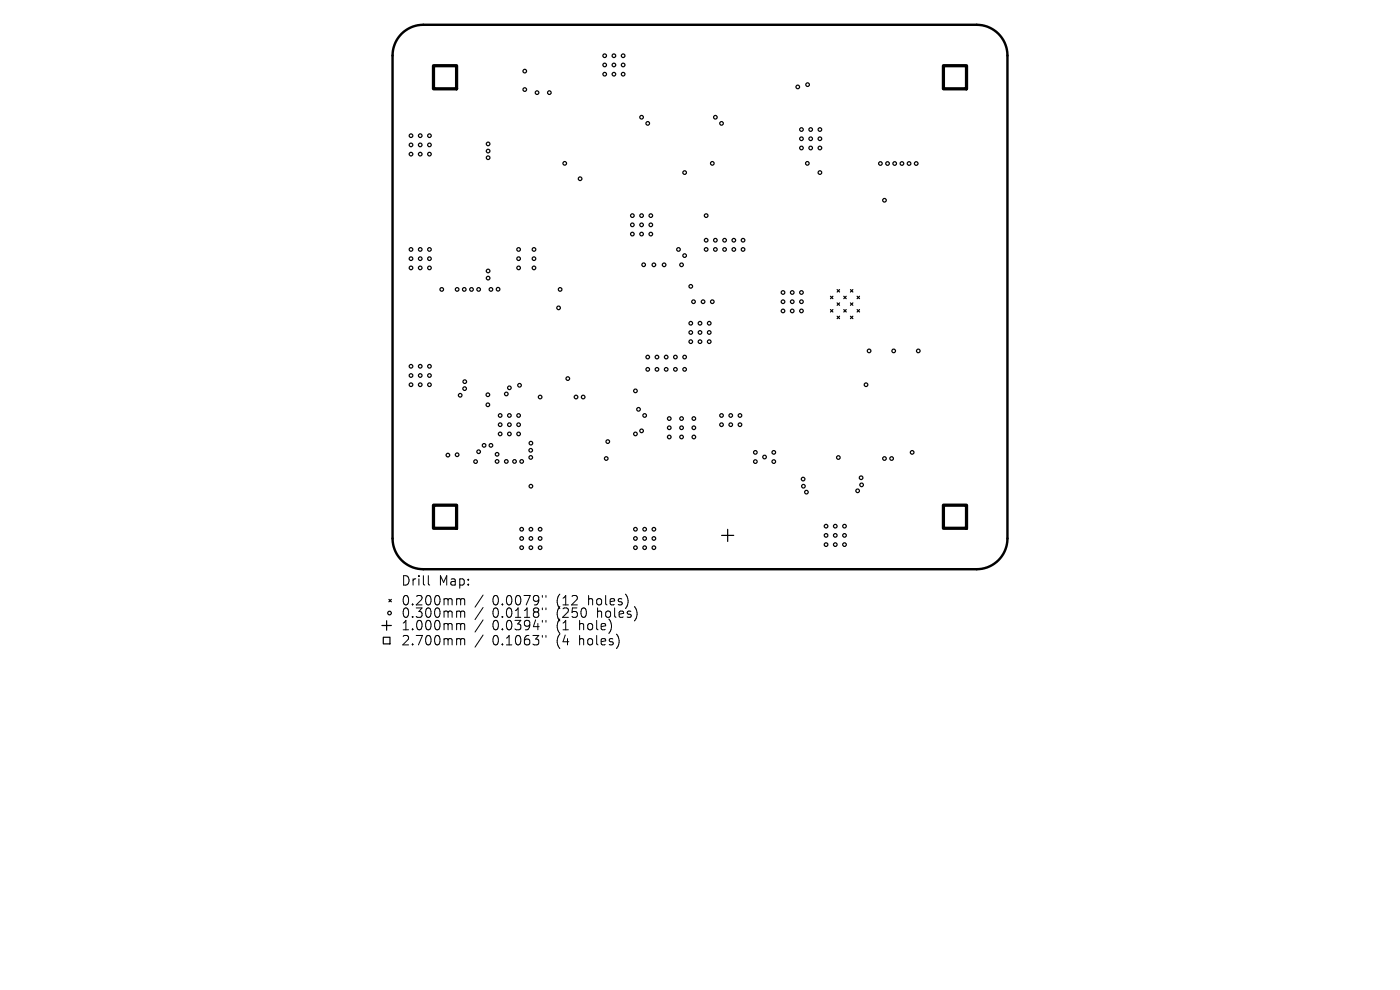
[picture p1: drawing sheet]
<svg xmlns="http://www.w3.org/2000/svg" width="297mm" height="210mm" viewBox="0 0 297 210" stroke-linecap="round" stroke-linejoin="round" font-family="sans-serif">
<defs><g id="words">
<g font-size="2.8">
<text x="85" y="124.5">Drill</text>
<text x="93" y="124.5">Map:</text>
<text x="85" y="128.7">0.200mm</text>
<text x="85" y="131.3">0.300mm</text>
<text x="104.5" y="128.7">0.0079&quot;</text>
<text x="104.5" y="131.3">0.0118&quot;</text>
<text x="118.2" y="128.7">(12</text>
<text x="118.2" y="131.3">(250</text>
<text x="125.1" y="128.7">holes)</text>
<text x="127" y="131.3">holes)</text>
<text x="85" y="134">1.000mm</text>
<text x="85" y="137.2">2.700mm</text>
<text x="104.5" y="134">0.0394&quot;</text>
<text x="104.5" y="137.2">0.1063&quot;</text>
<text x="118.2" y="134">(1</text>
<text x="118.2" y="137.2">(4</text>
<text x="123.2" y="134">hole)</text>
<text x="123.2" y="137.2">holes)</text>
</g>
</g></defs>
<path d="M85.2 7.2a6.5 6.5 0 0 1 4.6-1.9h117.4a6.5 6.5 0 0 1 6.5 6.5v102.4a6.5 6.5 0 0 1-6.5 6.5h-117.4a6.5 6.5 0 0 1-6.5-6.5v-102.4a6.5 6.5 0 0 1 1.9-4.6z" fill="none" stroke="#000" stroke-width=".51"/>
<g fill="none" stroke="#000" stroke-width=".26">
<path d="M176.2 62.8l.5 .6M176.2 65.7l.5 .5M176.7 62.8l-.5 .6M176.7 65.7l-.5 .5M177.6 64.3l.5 .5M177.6 67.1l.5 .5M177.6 61.4l.5 .5M178.1 61.4l-.5 .5M178.1 64.3l-.5 .5M178.1 67.1l-.5 .5M179 65.7l.5 .5M179 62.8l.5 .6"/>
<path d="M179.5 62.8l-.5 .6M179.5 65.7l-.5 .5M180.4 64.3l.5 .5M180.4 61.4l.5 .5M180.4 67.1l.5 .5M180.9 61.4l-.5 .5M180.9 64.3l-.5 .5M180.9 67.1l-.5 .5M181.8 65.7l.5 .5M181.8 62.8l.5 .6M182.3 62.8l-.5 .6M182.3 65.7l-.5 .5"/>
<path d="M153.1 113.6h2.6M154.4 112.3v2.6M81 132.7h2M81.3 135.2h1.4v1.4h-1.4zM82 131.7v2M82.5 127.1l.5 .6M83 127.1l-.5 .6"/>
<circle cx="111.3" cy="19" r=".39"/>
<circle cx="111.3" cy="15.1" r=".39"/>
<circle cx="113.9" cy="19.7" r=".39"/>
<circle cx="116.5" cy="19.7" r=".39"/>
<circle cx="128.3" cy="15.7" r=".39"/>
<circle cx="128.3" cy="13.8" r=".39"/>
<circle cx="128.3" cy="11.8" r=".39"/>
<circle cx="130.2" cy="15.7" r=".39"/>
<circle cx="130.2" cy="13.8" r=".39"/>
<circle cx="130.2" cy="11.8" r=".39"/>
<circle cx="132.2" cy="15.7" r=".39"/>
<circle cx="132.2" cy="13.8" r=".39"/>
<circle cx="132.2" cy="11.8" r=".39"/>
<circle cx="169.2" cy="18.4" r=".39"/>
<circle cx="171.3" cy="18" r=".39"/>
<circle cx="87.2" cy="32.7" r=".39"/>
<circle cx="87.2" cy="28.8" r=".39"/>
<circle cx="87.2" cy="30.7" r=".39"/>
<circle cx="89.1" cy="32.7" r=".39"/>
<circle cx="89.1" cy="28.8" r=".39"/>
<circle cx="89.1" cy="30.7" r=".39"/>
<circle cx="91.1" cy="32.7" r=".39"/>
<circle cx="91.1" cy="28.8" r=".39"/>
<circle cx="91.1" cy="30.7" r=".39"/>
<circle cx="103.5" cy="33.5" r=".39"/>
<circle cx="103.5" cy="32" r=".39"/>
<circle cx="103.5" cy="30.5" r=".39"/>
<circle cx="119.8" cy="34.7" r=".39"/>
<circle cx="123.1" cy="37.9" r=".39"/>
<circle cx="136.1" cy="24.9" r=".39"/>
<circle cx="137.4" cy="26.2" r=".39"/>
<circle cx="145.2" cy="36.6" r=".39"/>
<circle cx="151.1" cy="34.7" r=".39"/>
<circle cx="151.8" cy="24.9" r=".39"/>
<circle cx="153.1" cy="26.2" r=".39"/>
<circle cx="170" cy="31.4" r=".39"/>
<circle cx="170" cy="27.5" r=".39"/>
<circle cx="170" cy="29.4" r=".39"/>
<circle cx="171.3" cy="34.7" r=".39"/>
<circle cx="172" cy="31.4" r=".39"/>
<circle cx="172" cy="27.5" r=".39"/>
<circle cx="172" cy="29.4" r=".39"/>
<circle cx="173.9" cy="31.4" r=".39"/>
<circle cx="173.9" cy="27.5" r=".39"/>
<circle cx="173.9" cy="29.4" r=".39"/>
<circle cx="173.9" cy="36.6" r=".39"/>
<circle cx="186.8" cy="34.7" r=".39"/>
<circle cx="188.3" cy="34.7" r=".39"/>
<circle cx="189.8" cy="34.7" r=".39"/>
<circle cx="191.3" cy="34.7" r=".39"/>
<circle cx="192.9" cy="34.7" r=".39"/>
<circle cx="194.4" cy="34.7" r=".39"/>
<circle cx="87.2" cy="54.9" r=".39"/>
<circle cx="87.2" cy="52.9" r=".39"/>
<circle cx="87.2" cy="56.8" r=".39"/>
<circle cx="89.1" cy="54.9" r=".39"/>
<circle cx="89.1" cy="52.9" r=".39"/>
<circle cx="89.1" cy="56.8" r=".39"/>
<circle cx="91.1" cy="54.9" r=".39"/>
<circle cx="91.1" cy="56.8" r=".39"/>
<circle cx="91.1" cy="52.9" r=".39"/>
<circle cx="103.5" cy="59" r=".39"/>
<circle cx="103.5" cy="57.5" r=".39"/>
<circle cx="110" cy="54.9" r=".39"/>
<circle cx="110" cy="52.9" r=".39"/>
<circle cx="110" cy="56.8" r=".39"/>
<circle cx="113.3" cy="54.9" r=".39"/>
<circle cx="113.3" cy="56.8" r=".39"/>
<circle cx="113.3" cy="52.9" r=".39"/>
<circle cx="134.2" cy="47.7" r=".39"/>
<circle cx="134.2" cy="49.7" r=".39"/>
<circle cx="134.2" cy="45.7" r=".39"/>
<circle cx="136.1" cy="47.7" r=".39"/>
<circle cx="136.1" cy="49.7" r=".39"/>
<circle cx="136.1" cy="45.7" r=".39"/>
<circle cx="136.6" cy="56.2" r=".39"/>
<circle cx="138.1" cy="47.7" r=".39"/>
<circle cx="138.1" cy="49.7" r=".39"/>
<circle cx="138.1" cy="45.7" r=".39"/>
<circle cx="138.7" cy="56.2" r=".39"/>
<circle cx="140.9" cy="56.2" r=".39"/>
<circle cx="143.9" cy="52.9" r=".39"/>
<circle cx="144.6" cy="56.2" r=".39"/>
<circle cx="145.2" cy="54.2" r=".39"/>
<circle cx="149.8" cy="51" r=".39"/>
<circle cx="149.8" cy="52.9" r=".39"/>
<circle cx="149.8" cy="45.7" r=".39"/>
<circle cx="151.8" cy="51" r=".39"/>
<circle cx="151.8" cy="52.9" r=".39"/>
<circle cx="153.7" cy="51" r=".39"/>
<circle cx="153.7" cy="52.9" r=".39"/>
<circle cx="155.7" cy="51" r=".39"/>
<circle cx="155.7" cy="52.9" r=".39"/>
<circle cx="157.6" cy="51" r=".39"/>
<circle cx="157.6" cy="52.9" r=".39"/>
<circle cx="187.6" cy="42.5" r=".39"/>
<circle cx="87.2" cy="77.7" r=".39"/>
<circle cx="87.2" cy="79.7" r=".39"/>
<circle cx="89.1" cy="77.7" r=".39"/>
<circle cx="89.1" cy="79.7" r=".39"/>
<circle cx="91.1" cy="77.7" r=".39"/>
<circle cx="91.1" cy="79.7" r=".39"/>
<circle cx="93.7" cy="61.4" r=".39"/>
<circle cx="97" cy="61.4" r=".39"/>
<circle cx="98.5" cy="61.4" r=".39"/>
<circle cx="100" cy="61.4" r=".39"/>
<circle cx="101.5" cy="61.4" r=".39"/>
<circle cx="104.1" cy="61.4" r=".39"/>
<circle cx="105.7" cy="61.4" r=".39"/>
<circle cx="118.5" cy="65.3" r=".39"/>
<circle cx="118.8" cy="61.4" r=".39"/>
<circle cx="137.4" cy="78.4" r=".39"/>
<circle cx="137.4" cy="75.7" r=".39"/>
<circle cx="139.4" cy="78.4" r=".39"/>
<circle cx="139.4" cy="75.7" r=".39"/>
<circle cx="141.3" cy="78.4" r=".39"/>
<circle cx="141.3" cy="75.7" r=".39"/>
<circle cx="143.3" cy="78.4" r=".39"/>
<circle cx="143.3" cy="75.7" r=".39"/>
<circle cx="145.2" cy="78.4" r=".39"/>
<circle cx="145.2" cy="75.7" r=".39"/>
<circle cx="146.5" cy="72.5" r=".39"/>
<circle cx="146.5" cy="70.5" r=".39"/>
<circle cx="146.5" cy="68.6" r=".39"/>
<circle cx="146.5" cy="60.7" r=".39"/>
<circle cx="147.1" cy="64" r=".39"/>
<circle cx="148.5" cy="70.5" r=".39"/>
<circle cx="148.5" cy="72.5" r=".39"/>
<circle cx="148.5" cy="68.6" r=".39"/>
<circle cx="149.2" cy="64" r=".39"/>
<circle cx="150.5" cy="70.5" r=".39"/>
<circle cx="150.5" cy="72.5" r=".39"/>
<circle cx="150.5" cy="68.6" r=".39"/>
<circle cx="151.1" cy="64" r=".39"/>
<circle cx="166.1" cy="64" r=".39"/>
<circle cx="166.1" cy="66" r=".39"/>
<circle cx="166.1" cy="62" r=".39"/>
<circle cx="168.1" cy="64" r=".39"/>
<circle cx="168.1" cy="62" r=".39"/>
<circle cx="168.1" cy="66" r=".39"/>
<circle cx="170" cy="64" r=".39"/>
<circle cx="170" cy="62" r=".39"/>
<circle cx="170" cy="66" r=".39"/>
<circle cx="184.4" cy="74.4" r=".39"/>
<circle cx="189.6" cy="74.4" r=".39"/>
<circle cx="194.8" cy="74.4" r=".39"/>
<circle cx="87.2" cy="81.6" r=".39"/>
<circle cx="89.1" cy="81.6" r=".39"/>
<circle cx="91.1" cy="81.6" r=".39"/>
<circle cx="95" cy="96.5" r=".39"/>
<circle cx="97" cy="96.5" r=".39"/>
<circle cx="97.6" cy="83.8" r=".39"/>
<circle cx="98.6" cy="82.4" r=".39"/>
<circle cx="98.6" cy="81" r=".39"/>
<circle cx="100.9" cy="97.9" r=".39"/>
<circle cx="101.5" cy="95.8" r=".39"/>
<circle cx="102.7" cy="94.5" r=".39"/>
<circle cx="103.5" cy="83.7" r=".39"/>
<circle cx="103.5" cy="85.9" r=".39"/>
<circle cx="104.1" cy="94.5" r=".39"/>
<circle cx="105.5" cy="96.4" r=".39"/>
<circle cx="105.5" cy="97.9" r=".39"/>
<circle cx="106.1" cy="88.1" r=".39"/>
<circle cx="106.1" cy="92" r=".39"/>
<circle cx="106.1" cy="90.1" r=".39"/>
<circle cx="107.4" cy="97.9" r=".39"/>
<circle cx="107.4" cy="83.6" r=".39"/>
<circle cx="108.1" cy="88.1" r=".39"/>
<circle cx="108.1" cy="92" r=".39"/>
<circle cx="108.1" cy="82.3" r=".39"/>
<circle cx="108.1" cy="90.1" r=".39"/>
<circle cx="109.2" cy="97.9" r=".39"/>
<circle cx="110" cy="88.1" r=".39"/>
<circle cx="110" cy="92" r=".39"/>
<circle cx="110" cy="90.1" r=".39"/>
<circle cx="110.2" cy="81.7" r=".39"/>
<circle cx="110.7" cy="97.9" r=".39"/>
<circle cx="112.6" cy="95.5" r=".39"/>
<circle cx="112.6" cy="97" r=".39"/>
<circle cx="112.6" cy="94" r=".39"/>
<circle cx="114.6" cy="84.2" r=".39"/>
<circle cx="120.5" cy="80.3" r=".39"/>
<circle cx="122.2" cy="84.2" r=".39"/>
<circle cx="123.7" cy="84.2" r=".39"/>
<circle cx="128.6" cy="97.3" r=".39"/>
<circle cx="128.9" cy="93.7" r=".39"/>
<circle cx="134.8" cy="82.9" r=".39"/>
<circle cx="134.8" cy="92" r=".39"/>
<circle cx="135.5" cy="86.8" r=".39"/>
<circle cx="136.1" cy="91.4" r=".39"/>
<circle cx="136.8" cy="88.1" r=".39"/>
<circle cx="142" cy="92.7" r=".39"/>
<circle cx="142" cy="88.8" r=".39"/>
<circle cx="142" cy="90.7" r=".39"/>
<circle cx="144.6" cy="92.7" r=".39"/>
<circle cx="144.6" cy="88.8" r=".39"/>
<circle cx="144.6" cy="90.7" r=".39"/>
<circle cx="147.2" cy="92.7" r=".39"/>
<circle cx="147.2" cy="88.8" r=".39"/>
<circle cx="147.2" cy="90.7" r=".39"/>
<circle cx="153.1" cy="88.1" r=".39"/>
<circle cx="153.1" cy="90.1" r=".39"/>
<circle cx="155" cy="88.1" r=".39"/>
<circle cx="155" cy="90.1" r=".39"/>
<circle cx="157" cy="88.1" r=".39"/>
<circle cx="157" cy="90.1" r=".39"/>
<circle cx="160.2" cy="97.9" r=".39"/>
<circle cx="160.2" cy="96" r=".39"/>
<circle cx="162.2" cy="96.9" r=".39"/>
<circle cx="164.2" cy="97.9" r=".39"/>
<circle cx="164.2" cy="96" r=".39"/>
<circle cx="177.9" cy="97.1" r=".39"/>
<circle cx="183.7" cy="81.6" r=".39"/>
<circle cx="187.6" cy="97.3" r=".39"/>
<circle cx="189.1" cy="97.3" r=".39"/>
<circle cx="193.5" cy="96" r=".39"/>
<circle cx="110.7" cy="114.2" r=".39"/>
<circle cx="110.7" cy="112.3" r=".39"/>
<circle cx="110.7" cy="116.2" r=".39"/>
<circle cx="112.6" cy="103.1" r=".39"/>
<circle cx="112.6" cy="114.2" r=".39"/>
<circle cx="112.6" cy="112.3" r=".39"/>
<circle cx="112.6" cy="116.2" r=".39"/>
<circle cx="114.6" cy="114.2" r=".39"/>
<circle cx="114.6" cy="112.3" r=".39"/>
<circle cx="114.6" cy="116.2" r=".39"/>
<circle cx="134.8" cy="114.2" r=".39"/>
<circle cx="134.8" cy="112.3" r=".39"/>
<circle cx="134.8" cy="116.2" r=".39"/>
<circle cx="136.8" cy="114.2" r=".39"/>
<circle cx="136.8" cy="112.3" r=".39"/>
<circle cx="136.8" cy="116.2" r=".39"/>
<circle cx="138.7" cy="114.2" r=".39"/>
<circle cx="138.7" cy="112.3" r=".39"/>
<circle cx="138.7" cy="116.2" r=".39"/>
<circle cx="170.4" cy="101.6" r=".39"/>
<circle cx="170.4" cy="103.1" r=".39"/>
<circle cx="171.1" cy="104.4" r=".39"/>
<circle cx="175.2" cy="111.6" r=".39"/>
<circle cx="175.2" cy="115.5" r=".39"/>
<circle cx="175.2" cy="113.6" r=".39"/>
<circle cx="177.2" cy="111.6" r=".39"/>
<circle cx="177.2" cy="115.5" r=".39"/>
<circle cx="177.2" cy="113.6" r=".39"/>
<circle cx="179.2" cy="111.6" r=".39"/>
<circle cx="179.2" cy="115.5" r=".39"/>
<circle cx="179.2" cy="113.6" r=".39"/>
<circle cx="181.9" cy="104.1" r=".39"/>
<circle cx="182.7" cy="101.3" r=".39"/>
<circle cx="182.8" cy="102.9" r=".39"/>
<circle cx="82.6" cy="130" r=".39"/>
</g>
<path d="M92 13.9h4.9v4.9h-4.9zM200.1 13.9h4.9v4.9h-4.9zM92 107.2h4.9v4.9h-4.9zM200.1 107.2h4.9v4.9h-4.9z" fill="none" stroke="#000" stroke-width=".69"/>
<g fill="none" stroke="#000" stroke-width=".21">
<path d="M90.9 122.1v1.7l.3 .3M97.2 127l.4 .1 .1 .2M97.2 129.6l.4 .1 .1 .2M97.2 132.3h.2l.3 .3M97.2 135.5l.4 .1 .1 .2M97.7 127.3l.3-.3 .5 .1 .1 1.2M97.7 127.3v1M97.7 129.9v1.1M97.7 132.6v1M97.7 135.8v1M97.7 129.9l.3-.3 .5 .1 .1 1.3M97.7 132.6l.3-.3 .5 .1 .1 1.2"/>
<path d="M97.7 135.8l.3-.3 .5 .1 .1 1.2M102.5 126.2l-1.7 2.6M102.5 128.9l-1.7 2.5M102.5 131.5l-1.7 2.6M102.5 134.7l-1.7 2.6M115.1 126.3v.4M115.1 129v.3M115.1 131.6v.4M115.1 134.8v.4M115.8 126.3v.4M115.8 129v.3M115.8 131.6v.4"/>
<path d="M115.8 134.8v.4"/>
</g>
<use href="#words"/>
</svg>
